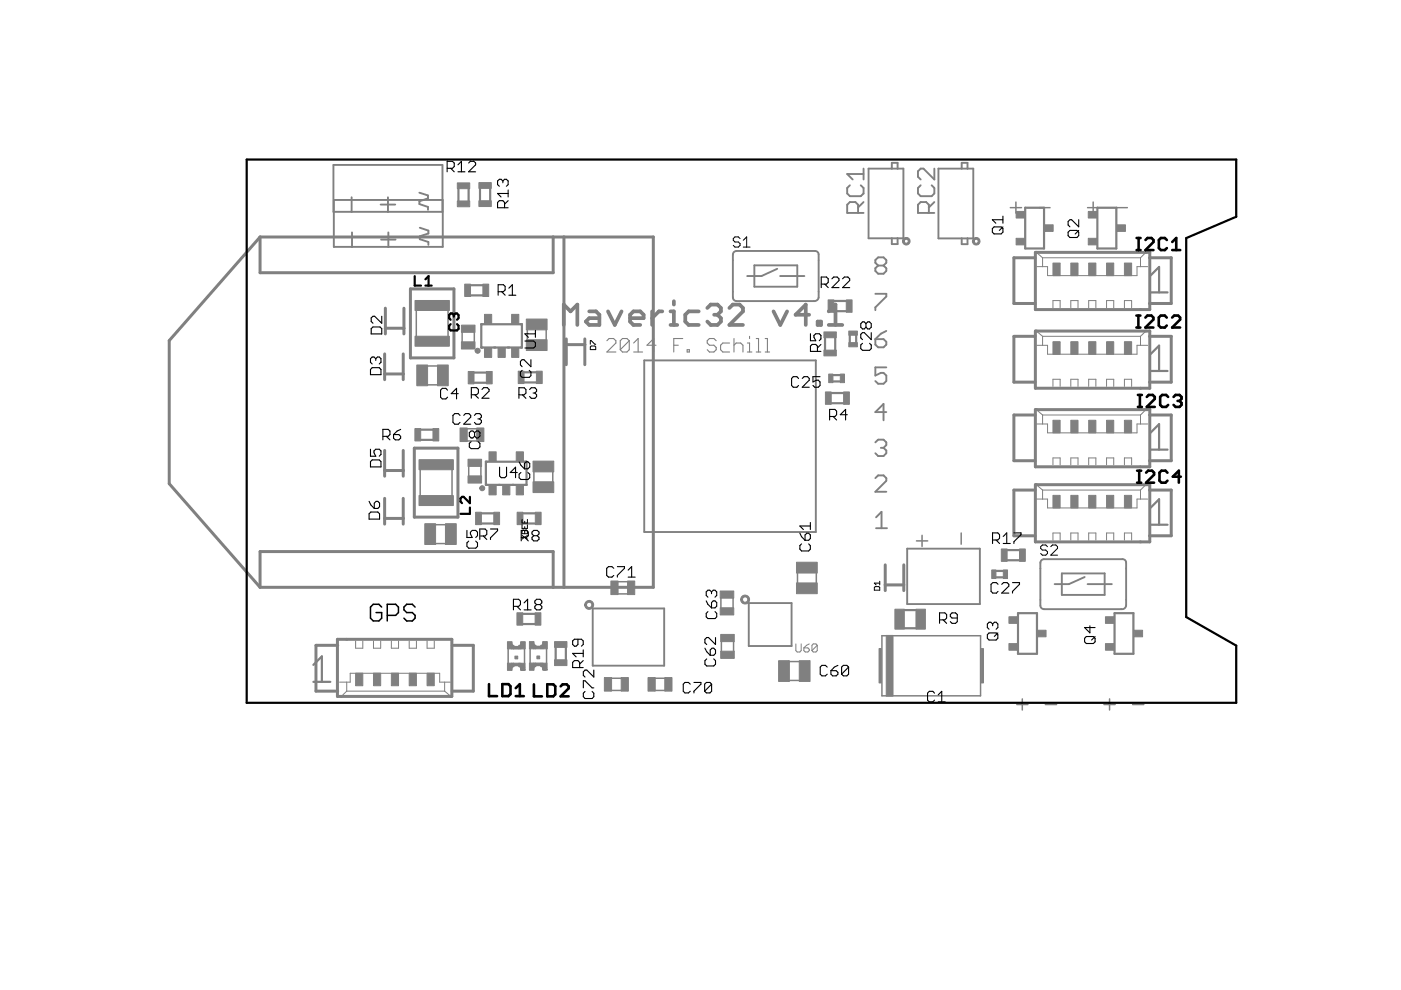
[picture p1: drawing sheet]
<svg xmlns="http://www.w3.org/2000/svg" width="297mm" height="210mm" viewBox="0 0 297 210" stroke-linecap="round" stroke-linejoin="round" font-family="sans-serif">
<g fill="none" stroke="#808080" stroke-width=".78">
<path d="M119.5 68.9v-4.3l1.5 1.4 1.4-1.4v4.3M124.9 66h1.5l.7 .7v2.2h-2.2l-.7-.7 .7-.7h2.2M128.9 66l1.4 2.9 1.5-2.9M133.6 67.5h2.9v-.8l-.8-.7h-1.4l-.7 .7v1.5l.7 .7h1.4M138.3 66v2.9M140.4 66h-.7l-1.4 1.5M142.2 66h.7v2.9M142.2 68.9h1.4M142.9 63.9v.7M148.1 66h-2.1l-.7 .7v1.5l.7 .7h2.1M150 65.3l.7-.7h1.4l.7 .7v.7l-.7 .7M151.4 66.7h.7"/>
<path d="M152.1 66.7l.7 .8v.7l-.7 .7h-1.4l-.7-.7M154.6 65.3l.8-.7h1.4l.7 .7v.7l-2.9 2.9h2.9M164 66l1.4 2.9 1.5-2.9M171.6 66.7h-2.9l2.1-2.1v4.3M173.4 68.2h.7v.7h-.7zM175.7 68.9h2.9M175.7 66l1.4-1.4v4.3"/>
</g>
<g fill="none" stroke="#808080" stroke-width=".23">
<path d="M128.7 72.2l.4-.4h1l.5 .4v.5l-1.9 1.9h1.9M133.4 72.2v1.9l-.5 .5h-.9l-.5-.5M133.4 72.2l-.5-.4h-.9l-.5 .4v1.9M133.4 72.2l-1.9 1.9M134.3 74.6h1.9M134.3 72.7l1-.9v2.8M139.1 73.2h-1.9l1.4-1.4v2.8M142.9 73.2h.9M144.8 71.8h-1.9v2.8M145.7 74.1h.5v.5h-.5zM151.8 72.2l-.4-.4h-1l-.5 .4v.5l.5 .5h1l.4 .5v.4l-.4 .5h-1l-.5-.5M154.7 72.7h-1.5l-.4 .5v.9l.4 .5h1.5"/>
<path d="M155.6 73.2l.5-.5h.9l.5 .5v1.4M155.6 71.8v2.8M158.5 74.6h.9M158.5 72.7h.4v1.9M158.9 71.3v.5M160.3 74.6h1M160.3 71.8h.5v2.8M162.2 74.6h1M162.2 71.8h.5v2.8"/>
</g>
<g fill="none" stroke="#808080" stroke-width=".4">
<path d="M70.7 35h23.1v9.9h-23.1zM180.2 39.3l-.6 .6v1.1l.6 .6h2.3l.6-.6v-1.1l-.6-.6M183.1 35.8v2.3M183.1 36.9h-3.5l1.2 1.2M184.1 35.8h7.4v14.7h-7.4zM189.1 35.8v-1.3h1.2v1.3M195.2 39.3l-.6 .6v1.1l.6 .6h2.3l.6-.6v-1.1l-.6-.6M198.1 35.8v2.3l-2.3-2.3h-.6l-.6 .5v1.2l.6 .6M199 35.8h7.4v14.7h-7.4zM203.9 35.8v-1.3h1.2v1.3M70.8 42.4h23.1v9.9h-23.1zM74.5 41.8v3.1"/>
<path d="M74.6 49.3v3M80.7 43.4h3.1M80.8 50.8h3.1M82.3 41.8v3.1M82.3 49.3v3M88.9 40.9l1.8 .5v.7l-1.8 .6v.6l1.8 .6v.6M89 48.3l1.8 .6v.6l-1.8 .6v.6l1.8 .6v.6M155.5 53.5l.6-.3h16.7l.5 .2 .3 .6-.1 9.3-.3 .4-.4 .1h-16.7l-.4-.1-.3-.6v-9.1zM159.9 56.3h9.1v4.5h-9.1zM164.8 57l-3.3 1.5h-3.1M165.4 58.5h5.1M181.9 45.1v-1.7l-.5-.6h-1.2l-.6 .6v1.7h3.5"/>
<path d="M183.1 42.8l-1.2 1.2M186.2 56.3l-.6-.6v-.6l.6-.5h1.1l.6 .5v.6l-.6 .6M186.2 56.3l-.6 .6v.5l.6 .6h1.1l.6-.6v-.5l-.6-.6M186.2 56.3h1.1M189.1 50.5v1.3h1.2v-1.3M196.9 45.1v-1.7l-.5-.6h-1.2l-.6 .6v1.7h3.5M198.1 42.8l-1.2 1.2M203.9 50.5v1.3h1.2v-1.3M136.6 76.4h36.4v36.4h-36.4zM185.6 62.3h2.3v.6l-2.3 2.3v.6M185.6 71.9h1.7l.6 .6v.6l-.6 .5h-1.1l-.6-.5zM187.9 77.9h-2.3v1.7l1.2-.5h.5l.6 .5v1.2l-.6 .6h-1.1l-.6-.6"/>
<path d="M187.9 70.2l-1.1 .6-1.2 1.1M185.6 93.8l.6-.6h1.1l.6 .6v.6l-.6 .6M186.8 95h.5M187.3 95l.6 .5v.6l-.6 .6h-1.1l-.6-.6M187.9 87.4h-2.3l1.7-1.8v3.5M185.6 101.4l.6-.6h1.1l.6 .6v.5l-2.3 2.4h2.3M185.7 109.7l1.2-1.2v3.5M185.7 112h2.4M192.3 116.3h15.5v11.8h-15.5zM220.7 118.9l.6-.3h16.7l.5 .1 .3 .6-.1 9.3-.3 .4-.4 .2h-16.7l-.4-.2-.3-.6v-9.1zM125.7 129h15.1v12.1h-15.1zM158.7 127.9h9.1v9.1h-9.1z"/>
<path d="M225.1 121.6h9.1v4.5h-9.1zM230 122.3l-3.4 1.5h-3M230.6 123.8h5.1"/>
</g>
<g fill="#808080" stroke="#808080" stroke-width=".21">
<path d="M191.5 50.6a.81 .81 0 0 1 1.3 .1 .81 .81 0 0 1-.4 1.2 .81 .81 0 0 1-1.1-.8h.4a.43 .43 0 0 1 .6-.3 .43 .43 0 0 1 .1 .7 .43 .43 0 0 1-.7-.2v-.2h-.4z" fill-rule="evenodd"/>
<path d="M206.4 50.6a.81 .81 0 0 1 1.2 .1 .81 .81 0 0 1-.4 1.2 .81 .81 0 0 1-1-.7h.4a.42 .42 0 0 1 .6-.4 .42 .42 0 0 1 .1 .7 .42 .42 0 0 1-.7-.2v-.1h-.4z" fill-rule="evenodd"/>
<path d="M101 73.9a.54 .54 0 0 1 .8 .3 .54 .54 0 0 1-.4 .7 .54 .54 0 0 1-.7-.5l.6-.2 .1 .3-.7-.1z" fill-rule="evenodd"/>
<path d="M157.2 126.5a.95 .95 0 0 1 1.6 0 .95 .95 0 0 1-.5 1.5 .95 .95 0 0 1-1.3-.9h.4a.56 .56 0 0 1 .8-.6 .56 .56 0 0 1 .2 1 .56 .56 0 0 1-.9-.2l-.1-.2h-.4z" fill-rule="evenodd"/>
<path d="M124.2 127.7a.96 .96 0 0 1 1.5 .1 .96 .96 0 0 1-.5 1.4 .96 .96 0 0 1-1.2-1h.4a.57 .57 0 0 1 .8-.4 .57 .57 0 0 1 .1 .9 .57 .57 0 0 1-.9-.3v-.2h-.4z" fill-rule="evenodd"/>
<path d="M101.9 103.1a.54 .54 0 0 1 .8 .2 .54 .54 0 0 1-.3 .8 .54 .54 0 0 1-.7-.6h.4l.1-.1 .2 .2-.7-.1z" fill-rule="evenodd"/>
<path d="M110.6 141.3a.47 .47 0 0 1 .7 .2 .47 .47 0 0 1-.4 .6 .47 .47 0 0 1-.5-.4h.3v-.2a.16 .16 0 0 1 .3 .1 .16 .16 0 0 1-.1 .2 .16 .16 0 0 1-.2-.1h-.3z" fill-rule="evenodd"/>
<path d="M115.2 141.3a.46 .46 0 0 1 .7 .2 .46 .46 0 0 1-.3 .6 .46 .46 0 0 1-.6-.5l.4-.1a.16 .16 0 0 1 .3 .1 .16 .16 0 0 1-.2 .2l-.5-.2z" fill-rule="evenodd"/>
</g>
<g fill="none" stroke="#808080" stroke-width=".32">
<path d="M214.2 44h2.4M215.4 42.8v2.4M220.3 44h2.3M230.6 44h2.3M231.8 42.8v2.4M236.6 44h2.4M88.3 65.3v6.5M90.5 77.6h2.3M95 65.3v6.5M98 70.4v2.2M100.6 70.4v2.2M111.8 69.8v2.4"/>
<path d="M115.8 69.8v2.3M89.1 99.1v6.4M90.6 81.6h2.2M95.8 99.1v6.4M99 93.5h2.1M99 90.9h2.1M99.4 98.8v2.2M102 98.8v2.2M113.2 100v2.3M117.2 100v2.2M92.2 111.3h2.3M92.3 115.3h2.2"/>
<path d="M194.3 114.7h2.4M195.5 113.5v2.4M203.8 113v2.4M107.7 137.5v3.2M108.4 136.3a1.07 1.07 0 0 0 1.1 .9 1.07 1.07 0 0 0 1-.9M111.2 137.6v4.3M112.4 137.5v3.2M113.1 136.3a1.07 1.07 0 0 0 1 .9 1.07 1.07 0 0 0 1.1-.9M115.9 137.6v4.3M131 125.9h2.1M131 123.3h2.1M152.8 126.7v2.2"/>
<path d="M153 136v2.2M155.4 126.7v2.2M155.5 136v2.2M169.1 121.5v2.2M173.1 121.4v2.3M187 134.8h20.9v12.7h-20.9zM108.4 141.9a1.07 1.07 0 0 1 1.1-.9 1.07 1.07 0 0 1 1 .9M113.1 141.9a1.07 1.07 0 0 1 1-.9 1.07 1.07 0 0 1 1.1 .9M129.6 146.4h2.2M129.6 143.8h2.2M138.8 146.4h2.2M138.8 143.8h2.2"/>
<path d="M167.3 144.3h2.3M167.3 140.3h2.2M215.6 149.4h2.3M216.7 148.2v2.3M221.6 149.4h2.4M234.1 149.4h2.3M235.2 148.2v2.3M240.1 149.4h2.4"/>
</g>
<g fill="#808080" stroke="#808080" stroke-width=".21">
<path d="M109.2 139.1h.6v.6h-.6z"/>
<path d="M113.8 139.1h.6v.6h-.6z"/>
<path d="M223.2 55.8h1.6v2.6h-1.6z"/>
<path d="M227 55.8h1.6v2.6h-1.6z"/>
<path d="M230.8 55.8h1.5v2.6h-1.5z"/>
<path d="M234.6 55.8h1.5v2.6h-1.5z"/>
<path d="M238.4 55.8h1.5v2.6h-1.5z"/>
<path d="M223.2 72.5h1.6v2.6h-1.6z"/>
<path d="M227 72.5h1.6v2.6h-1.6z"/>
<path d="M230.8 72.5h1.5v2.6h-1.5z"/>
<path d="M234.6 72.5h1.5v2.6h-1.5z"/>
<path d="M238.4 72.5h1.5v2.6h-1.5z"/>
<path d="M223.2 89.1h1.6v2.7h-1.6z"/>
<path d="M227 89.1h1.6v2.7h-1.6z"/>
<path d="M230.8 89.1h1.5v2.7h-1.5z"/>
<path d="M234.6 89.1h1.5v2.7h-1.5z"/>
<path d="M238.4 89.1h1.5v2.7h-1.5z"/>
<path d="M223.2 105h1.6v2.7h-1.6z"/>
<path d="M227 105h1.6v2.7h-1.6z"/>
<path d="M230.8 105h1.5v2.7h-1.5z"/>
<path d="M234.6 105h1.5v2.7h-1.5z"/>
<path d="M238.4 105h1.5v2.7h-1.5z"/>
<path d="M90.6 142.7h1.5v2.7h-1.5z"/>
<path d="M86.8 142.7h1.5v2.7h-1.5z"/>
<path d="M83 142.7h1.5v2.7h-1.5z"/>
<path d="M79.2 142.7h1.5v2.7h-1.5z"/>
<path d="M75.4 142.7h1.5v2.7h-1.5z"/>
<path d="M208 137.5h.5v7.3h-.5z"/>
<path d="M186.4 137.5h.4v7.3h-.4z"/>
<path d="M187.9 134.7h1.4v12.9h-1.4z"/>
<path d="M88.4 77.4h2.3v4.4h-2.3z"/>
<path d="M92.8 77.4h2.2v4.4h-2.2z"/>
<path d="M109.6 129.9h1.2v2.6h-1.2z"/>
<path d="M113.5 129.9h1.2v2.6h-1.2z"/>
<path d="M117.6 139.9h2.6v1.2h-2.6z"/>
<path d="M117.6 136h2.6v1.3h-2.6z"/>
<path d="M107.6 140.6h1v1.5h-1z"/>
<path d="M110 140.6h.5v.8h-.5z"/>
<path d="M108.5 140.6h.4v.8h-.4z"/>
<path d="M108.9 140.6h1.2v.6h-1.2z"/>
<path d="M107.6 136.1h1v1.5h-1z"/>
<path d="M110.4 136.1h1v1.5h-1z"/>
<path d="M108.5 136.8h.4v.8h-.4z"/>
<path d="M110 136.8h.5v.8h-.5z"/>
<path d="M108.9 137.1h1.2v.5h-1.2z"/>
<path d="M110.4 140.6h.9v.9h-.9z"/>
<path d="M110.4 141.9h1v.2h-1z"/>
<path d="M112.2 140.6h1v1.5h-1z"/>
<path d="M114.7 140.6h.4v.8h-.4z"/>
<path d="M113.1 140.6h.5v.8h-.5z"/>
<path d="M113.5 140.6h1.2v.5h-1.2z"/>
<path d="M112.2 136h1v1.6h-1z"/>
<path d="M115.1 136h.9v1.6h-.9z"/>
<path d="M113.1 136.8h.5v.8h-.5z"/>
<path d="M114.7 136.8h.4v.8h-.4z"/>
<path d="M113.5 137h1.2v.6h-1.2z"/>
<path d="M115.1 140.6h.9v.9h-.9z"/>
<path d="M115.1 141.9h.9v.2h-.9z"/>
<path d="M102.7 73.8h1.5v2h-1.5z"/>
<path d="M105.6 73.8h1.5v2h-1.5z"/>
<path d="M108.5 73.8h1.5v2h-1.5z"/>
<path d="M108.5 66.7h1.5v1.9h-1.5z"/>
<path d="M102.7 66.7h1.5v1.9h-1.5z"/>
<path d="M98.5 60.2h1.3v2.7h-1.3z"/>
<path d="M102.4 60.2h1.2v2.7h-1.2z"/>
<path d="M111.6 72h4.4v2.3h-4.4z"/>
<path d="M111.6 67.6h4.4v2.3h-4.4z"/>
<path d="M88 63.7h7.3v2.1h-7.3z"/>
<path d="M88 71.3h7.3v2.1h-7.3z"/>
<path d="M103.1 78.8h1.3v2.6h-1.3z"/>
<path d="M99.3 78.8h1.2v2.6h-1.2z"/>
<path d="M113.7 78.7h1.3v2.6h-1.3z"/>
<path d="M109.9 78.7h1.2v2.6h-1.2z"/>
<path d="M97.8 68.9h2.9v1.6h-2.9z"/>
<path d="M97.8 72.5h2.9v1.5h-2.9z"/>
<path d="M168.9 119.2h4.4v2.3h-4.4z"/>
<path d="M168.9 123.6h4.4v2.3h-4.4z"/>
<path d="M169.5 140.1h2.2v4.4h-2.2z"/>
<path d="M165.1 140.1h2.3v4.4h-2.3z"/>
<path d="M216.2 116.4h1.2v2.6h-1.2z"/>
<path d="M212.3 116.4h1.2v2.6h-1.2z"/>
<path d="M97 42.6h2.6v1.2h-2.6z"/>
<path d="M97 38.8h2.6v1.2h-2.6z"/>
<path d="M101.5 38.7h2.7v1.2h-2.7z"/>
<path d="M101.5 42.6h2.7v1.2h-2.7z"/>
<path d="M152.8 134.5h2.9v1.5h-2.9z"/>
<path d="M152.8 138.1h2.9v1.5h-2.9z"/>
<path d="M152.7 128.9h2.9v1.5h-2.9z"/>
<path d="M152.7 125.3h2.9v1.5h-2.9z"/>
<path d="M178.9 83.1h1.2v2.6h-1.2z"/>
<path d="M175 83.1h1.2v2.6h-1.2z"/>
<path d="M174.7 70.4h2.6v1.2h-2.6z"/>
<path d="M174.7 74.2h2.6v1.3h-2.6z"/>
<path d="M140.9 143.7h1.6v2.8h-1.6z"/>
<path d="M137.4 143.7h1.5v2.8h-1.5z"/>
<path d="M90.1 111h2.3v4.4h-2.3z"/>
<path d="M94.4 111h2.3v4.4h-2.3z"/>
<path d="M103.7 102.9h1.5v2h-1.5z"/>
<path d="M106.6 102.9h1.5v2h-1.5z"/>
<path d="M109.5 102.9h1.5v2h-1.5z"/>
<path d="M109.5 95.8h1.5v2h-1.5z"/>
<path d="M103.7 95.8h1.5v2h-1.5z"/>
<path d="M88 90.9h1.2v2.6h-1.2z"/>
<path d="M91.8 90.9h1.2v2.6h-1.2z"/>
<path d="M113 102.2h4.4v2.2h-4.4z"/>
<path d="M113 97.8h4.4v2.3h-4.4z"/>
<path d="M88.8 97.5h7.3v2.1h-7.3z"/>
<path d="M88.8 105.1h7.3v2.1h-7.3z"/>
<path d="M104.7 108.6h1.2v2.6h-1.2z"/>
<path d="M100.8 108.6h1.3v2.6h-1.3z"/>
<path d="M113.5 108.6h1.2v2.6h-1.2z"/>
<path d="M109.6 108.6h1.3v2.6h-1.3z"/>
<path d="M99.2 97.4h2.9v1.5h-2.9z"/>
<path d="M99.2 100.9h2.9v1.5h-2.9z"/>
<path d="M131.7 143.7h1.5v2.8h-1.5z"/>
<path d="M128.1 143.7h1.6v2.8h-1.6z"/>
<path d="M133.1 123.2h1.5v2.9h-1.5z"/>
<path d="M129.5 123.2h1.5v2.9h-1.5z"/>
<path d="M175.7 79.3h.9v1.8h-.9z"/>
<path d="M178.2 79.3h.8v1.8h-.8z"/>
<path d="M210.3 120.8h.9v1.9h-.9z"/>
<path d="M212.7 120.8h.9v1.9h-.9z"/>
<path d="M180 72.6h1.8v.9h-1.8z"/>
<path d="M180 70.2h1.8v.9h-1.8z"/>
<path d="M221.5 47.7h1.8v1.4h-1.8z"/>
<path d="M215.4 50.5h1.8v1.4h-1.8z"/>
<path d="M215.4 44.8h1.8v1.4h-1.8z"/>
<path d="M236.8 47.7h1.8v1.4h-1.8z"/>
<path d="M230.7 50.5h1.8v1.4h-1.8z"/>
<path d="M230.7 44.8h1.8v1.4h-1.8z"/>
<path d="M220 133.6h1.8v1.4h-1.8z"/>
<path d="M213.9 136.5h1.8v1.4h-1.8z"/>
<path d="M213.9 130.8h1.8v1.4h-1.8z"/>
<path d="M240.5 133.6h1.8v1.4h-1.8z"/>
<path d="M234.4 136.5h1.8v1.4h-1.8z"/>
<path d="M234.4 130.8h1.8v1.4h-1.8z"/>
<path d="M101.1 90.7h1.5v2.9h-1.5z"/>
<path d="M97.5 90.7h1.6v2.9h-1.6z"/>
<path d="M194.2 129.2h2v4.2h-2z"/>
<path d="M189.7 129.2h2v4.2h-2z"/>
<path d="M175.6 63.6h1.2v2.6h-1.2z"/>
<path d="M179.4 63.6h1.3v2.6h-1.3z"/>
</g>
<g fill="none" stroke="#808080" stroke-width=".47">
<path d="M101.8 39.9v2.6M103.9 39.9v2.6M97.2 40v2.6M99.4 40v2.6M217.4 44h4v8.7h-4zM232.7 44h4v8.7h-4zM243.9 58.4l1.8-1.8v5.4M99.8 60.5h2.6M99.8 62.6h2.6M100.5 79h2.6M102 68.7h8.7v5h-8.7zM111.1 78.9h2.6"/>
<path d="M174.9 71.6v2.6M176.6 79.5h1.5M176.8 63.8h2.6M176.8 66h2.6M177.1 71.6v2.6M180.2 71.1v1.5M181.5 71.1v1.5M243.9 75.1l1.8-1.8v5.4M243.9 62h3.6M243.9 78.7h3.6M89.2 91.1h2.6M89.2 93.3h2.6"/>
<path d="M100.5 81.2h2.6M103 97.9h8.6v4.9h-8.6zM111.1 81.1h2.6M176.2 85.5h2.7M176.2 83.3h2.7M176.6 80.9h1.5M243.9 91.7l1.8-1.8v5.4M243.9 95.3h3.6M102.1 111h2.6M102.1 108.8h2.6M110.9 111h2.6M110.9 108.8h2.6"/>
<path d="M213.5 118.8h2.6M213.5 116.6h2.6M243.9 107.7l1.8-1.8v5.4M243.9 111.3h3.6M110.8 130.2h2.7M110.8 132.3h2.7M117.8 137.3v2.6M120 137.3v2.6M191.7 129.3h2.5M191.7 133.2h2.5M211.2 121.1h1.5M211.2 122.4h1.5"/>
<path d="M215.8 130h4.1v8.6h-4.1zM236.3 130h4v8.6h-4zM66.4 141l1.8-1.8v5.4M66.4 144.6h3.6"/>
</g>
<g fill="none" stroke="#808080" stroke-width=".63">
<path d="M55.1 50.2v7.6h62.2v-7.6M55.1 50.2h83.4v74.3h-83.4M55.1 50.2l-19.2 22v30.4l19.2 21.9M119.6 50.2v74.3M219.5 54.7h-4.5v9.6h4.5M219.5 53.5h24.3v12.1h-24.3zM243.7 54.7h4.6v9.6h-4.6M81.6 75v5.5M81.6 79.3h3.9M81.7 65.3v5.5M81.7 69.6h3.9M85.5 75v5.5"/>
<path d="M85.6 65.3v5.5M87 61.3h9.2v14.6h-9.2zM120.1 71.9v5.4M120.1 73.1h3.9M124 71.9v5.4M219.5 71.3h-4.5v9.7h4.5M219.5 70.2h24.3v12.1h-24.3zM243.7 71.3h4.6v9.7h-4.6M81.6 95.5v5.5M81.6 99.8h3.9M85.5 95.5v5.5M87.8 95h9.3v14.6h-9.3z"/>
<path d="M219.5 88h-4.5v9.7h4.5M219.5 86.8h24.3v12.2h-24.3zM243.7 88h4.6v9.7h-4.6M81.6 105.7v5.4M81.6 109.9h3.9M85.5 105.7v5.4M187.7 119.8v5.4M191.6 119.8v5.4M219.5 103.9h-4.5v9.7h4.5M219.5 102.8h24.3v12.1h-24.3zM243.7 103.9h4.6v9.7h-4.6M55.1 124.5v-7.6h62.2v7.6"/>
<path d="M71.5 135.6h24.3v12.1h-24.3zM71.6 136.8h-4.6v9.7h4.6M95.9 136.8h4.5v9.7h-4.5M187.7 124h3.9"/>
</g>
<g fill="none" stroke="#808080" stroke-width=".21">
<path d="M219.7 53.5l1.3 1.2M219.8 56.5h2.3v1.9h19v-1.9h2.2M221 54.7v1.8M221 54.7h20.8M241.8 54.7v1.8M243 53.5l-1.2 1.2M219.5 63.7v1.6M219.7 70.2l1.3 1.1M219.8 73.2h2.3v1.9h19v-1.9h2.2M221 71.3v1.9M221 71.3h20.8M223.2 65.3v-1.6h1.6v1.6"/>
<path d="M227 65.3v-1.6h1.6v1.6M230.8 65.3v-1.6h1.5v1.6M234.6 65.3v-1.6h1.5v1.6M238.4 65.3v-1.6h1.5v1.6M241.8 71.3v1.9M243 70.2l-1.2 1.1M219.5 80.4v1.5M219.5 97.1v1.5M219.7 86.8l1.3 1.2M219.8 89.9h2.3v1.9h19v-1.9h2.2M221 88v1.9M221 88h20.8"/>
<path d="M223.2 81.9v-1.5h1.6v1.5M223.2 98.6v-1.5h1.6v1.5M227 81.9v-1.5h1.6v1.5M227 98.6v-1.5h1.6v1.5M230.8 81.9v-1.5h1.5v1.5M230.8 98.6v-1.5h1.5v1.5M234.6 81.9v-1.5h1.5v1.5M234.6 98.6v-1.5h1.5v1.5M238.4 81.9v-1.5h1.5v1.5M238.4 98.6v-1.5h1.5v1.5M241.8 88v1.9M243 86.8l-1.2 1.2"/>
<path d="M219.5 113v1.5M219.7 102.8l1.3 1.1M219.8 105.8h2.3v1.9h19v-1.9h2.2M221 103.9v1.9M221 103.9h20.8M223.2 114.5v-1.5h1.6v1.5M227 114.5v-1.5h1.6v1.5M230.8 114.5v-1.5h1.5v1.5M234.6 114.5v-1.5h1.5v1.5M238.4 114.5v-1.5h1.5v1.5M241.8 103.9v1.9M243 102.8l-1.2 1.1"/>
<path d="M75.4 135.9v1.5h1.5v-1.5M79.2 135.9v1.5h1.5v-1.5M83 135.9v1.5h1.5v-1.5M86.8 135.9v1.5h1.5v-1.5M90.6 135.9v1.5h1.5v-1.5M95.9 135.9v1.5M168.7 136.5v1.4l.3 .3h.6l.3-.3v-1.4M170.4 137.4h.9l.3 .3v.2l-.3 .3h-.6l-.3-.3zM171.6 136.5l-1.2 .9M173.3 136.8v1.1l-.3 .3h-.6l-.3-.3M173.3 136.8l-.3-.3h-.6l-.3 .3v1.1M173.3 136.8l-1.2 1.1"/>
<path d="M72 144.6h2.3v-1.9h18.9v1.9h2.3M73.5 146.5h20.8M73.5 144.6v1.9M73.5 146.5l-1.1 1.2M94.3 144.6v1.9M94.3 146.5l1.3 1.2"/>
</g>
<g fill="none" stroke="#000" stroke-width=".23">
<path d="M94.8 35.7h1.1l.4-.4v-.7l-.4-.4h-1.1v2.2M95.6 35.7l.7 .7M97.1 34.9l.7-.7v2.2M97.1 36.4h1.5M99.4 34.6l.3-.4h.8l.3 .4v.3l-1.4 1.5h1.4M106.6 38.4l-.4-.4h-.3l-.4 .4v.7l.4 .4M106.6 38.4l.4-.4h.4l.3 .4v.7l-.3 .4M106.6 38.4v.4M107 44v-1.1l-.4-.4h-.7l-.4 .4v1.1h2.2M107.7 42.5l-.7 .8M107.7 41h-2.2l.7 .8M107.7 40.3v1.5"/>
<path d="M176.4 59.1l.4-.4h.7l.4 .4v.4l-1.5 1.5h1.5M178.6 59.1l.4-.4h.8l.3 .4v.4l-1.5 1.5h1.5M210.4 48.5l.4-.4h1.5l.3 .4v.7l-.3 .4h-1.5l-.4-.4zM212.6 45.8v1.5M212.6 48.1l-.7 .8M212.6 46.6h-2.2l.7 .7M226.5 49.2l.3-.3h1.5l.4 .3v.8l-.4 .4h-1.5l-.3-.4zM228.7 46.6v1.5l-1.5-1.5h-.4l-.3 .4v.7l.3 .4M228.7 48.9l-.7 .7M78.7 69.7l.4-.4h1.5l.3 .4v1.1h-2.2zM78.9 78h1.5l.4 .3v1.1h-2.3v-1.1zM79.7 76.1l.3-.4h.4l.4 .4v.7l-.4 .4"/>
<path d="M79.7 76.1l-.4-.4h-.4l-.4 .4v.7l.4 .4M79.7 76.1v.3M80.9 67.1v1.4l-1.5-1.4h-.3l-.4 .3v.8l.4 .3M105.6 61.8h1.1l.4-.3v-.8l-.4-.3h-1.1v2.2M106.4 61.8l.7 .8M107.9 61.1l.7-.7v2.2M107.9 62.6h1.5M110.7 78.5l-.4 .4v.8l.4 .3h1.5l.4-.3v-.8l-.4-.4M111.3 72.3h1.9l.3 .4v.7l-.3 .4h-1.9M112.6 76.3v1.4l-1.5-1.4h-.4l-.4 .3v.8l.4 .3M113.5 70v1.5M113.5 70.8h-2.2l.7 .7"/>
<path d="M171.8 70.8v1.4h1.2l-.4-.7v-.4l.4-.3h.7l.4 .3v.8l-.4 .3M173.3 74.5v-1.1l-.3-.4h-.8l-.4 .4v1.1h2.3M173.9 79.9h-1.5v1.1l.7-.4h.4l.4 .4v.7l-.4 .4h-.8l-.3-.4M174.1 73l-.8 .8M174.1 60.2h1.1l.4-.3v-.8l-.4-.4h-1.1v2.3M174.9 60.2l.7 .8M182.9 72.8l-.4 .4v.7l.4 .4h1.5l.3-.4v-.7l-.3-.4M183.6 68.6l-.4-.4h-.3l-.4 .4v.8l.4 .3h.3l.4-.3M183.6 68.6l.4-.4h.4l.3 .4v.8l-.3 .3h-.4l-.4-.3M183.6 68.6v.8M184.7 70.5v1.5l-1.5-1.5h-.3l-.4 .4v.7l.4 .4M78.5 95.2v1.5h1.2l-.4-.7v-.4l.4-.4h.7l.4 .4v.8l-.4 .3"/>
<path d="M78.5 97.9l.4-.4h1.5l.4 .4v1.1h-2.3zM81.2 92.5h1.1l.4-.4v-.7l-.4-.4h-1.1v2.3M81.9 92.5l.8 .8M83.4 92.1h1.2l.3 .4v.4l-.3 .4h-.8l-.4-.4zM84.9 91l-.7 .4-.8 .7M94.9 82.7l-.4-.4h-.7l-.4 .4v1.5l.4 .4h.7l.4-.4M97.2 83.5h-1.5l1.1-1.2v2.3M97.5 88.1l-.3-.4h-.8l-.4 .4v1.5l.4 .3h.8l.3-.3M98.3 88.1l.4-.4h.7l.4 .4v.3l-1.5 1.5h1.5M99.9 93.6l-.4 .4v.8l.4 .3h1.5l.3-.3v-.8l-.3-.4M99.9 83.7h1.1l.4-.4v-.7l-.4-.4h-1.1v2.2M100.6 88.1l.3-.4h.8l.4 .4v.3l-.4 .4"/>
<path d="M100.6 91.7l-.4-.3h-.3l-.4 .3v.8l.4 .4h.3l.4-.4M100.6 91.7l.4-.3h.4l.3 .3v.8l-.3 .4h-.4l-.4-.4M100.6 91.7v.8M100.7 83.7l.7 .7M101.3 88.8h.4M101.7 88.8l.4 .4v.4l-.4 .3h-.8l-.3-.3M102.2 82.6l.4-.4h.7l.4 .4v.3l-1.5 1.5h1.5M105.9 99.1v1.8l.4 .4h.7l.4-.4v-1.8M110 83.7h1.1l.4-.4v-.7l-.4-.4h-1.1v2.3M110.1 97.9l.3 .8 .8 .7M110.8 83.7l.7 .8M111.2 98.3l.4-.4h.3l.4 .4v.7l-.4 .4h-.7z"/>
<path d="M112.3 82.6l.3-.4h.8l.4 .4v.4l-.4 .3M113 83.3h.4M113.4 83.3l.4 .4v.4l-.4 .4h-.8l-.3-.4M169.3 80.2l-.3-.3h-.8l-.4 .3v1.5l.4 .4h.8l.3-.4M170.1 80.2l.4-.3h.7l.4 .3v.4l-1.5 1.5h1.5M175.9 88.3h1.1l.4-.4v-.7l-.4-.4h-1.1v2.2M176.6 88.3l.8 .7M179.6 87.9h-1.4l1.1-1.1v2.2M78.3 106.3l.3 .7 .8 .8M78.6 108.6h1.5l.4 .3v1.2h-2.2v-1.2zM79.4 106.7l.3-.4h.4l.4 .4v.7l-.4 .4h-.7zM99 112.5v1.5h1.1l-.4-.8v-.4l.4-.3h.8l.3 .3v.8l-.3 .4"/>
<path d="M99.4 114.7l-.4 .4v.7l.4 .4h1.5l.3-.4v-.7l-.3-.4M101.7 113.6h1.1l.4-.3v-.8l-.4-.3h-1.1v2.2M102.5 113.6l.7 .8M104 112.2h1.5v.3l-1.5 1.5v.4M109.7 100.2h-1.5l1.1-1.1v2.2M110.4 100.2l-.3 .3v.8l.3 .4h1.5l.4-.4v-.8l-.4-.3M110.5 113.9h1.1l.4-.3v-.8l-.4-.3h-1.1v2.2M111.3 113.9l.7 .8M113.2 113.6l-.4-.4v-.4l.4-.3h.7l.4 .3v.4l-.4 .4M113.2 113.6l-.4 .3v.4l.4 .4h.7l.4-.4v-.4l-.4-.3M113.2 113.6h.7M169.6 113.1l.3 .7 .8 .8"/>
<path d="M169.9 115.3l-.3 .4v.7l.3 .4h1.5l.4-.4v-.7l-.4-.4M170.7 113.4l.4-.3h.3l.4 .3v.8l-.4 .4h-.7zM171.8 110.8v1.5M171.8 111.5h-2.2l.7 .8M210.4 114.5h1.2l.3-.4v-.7l-.3-.4h-1.2v2.2M211.2 114.5l.7 .7M212.7 113.7l.7-.7v2.2M212.7 115.2h1.5M215 113h1.5v.4l-1.5 1.5v.3M108.9 128.6h1.1l.3-.4v-.8l-.3-.3h-1.1v2.2M109.6 128.6l.7 .7M111.1 127.8l.8-.7v2.2"/>
<path d="M111.1 129.3h1.5M113.8 128.2l-.4-.4v-.4l.4-.3h.7l.4 .3v.4l-.4 .4M113.8 128.2l-.4 .4v.3l.4 .4h.7l.4-.4v-.3l-.4-.4M113.8 128.2h.7M122.5 135.5v1.1l-.3 .4h-.4l-.4-.4v-.7l.4-.4h1.5l.4 .4v.7l-.4 .4M123.7 138.5h-2.3l.8 .8M123.7 137.8v1.5M130.1 120.5l-.3-.4h-.8l-.4 .4v1.5l.4 .4h.8l.3-.4M130.9 120.1h1.5v.4l-1.5 1.5v.4M133.2 122.4h1.5M133.2 120.9l.7-.8v2.3M149.5 137.4l.3 .8 .8 .7"/>
<path d="M149.7 127.4l.4 .7 .8 .8M149.8 139.7l-.3 .4v.7l.3 .4h1.5l.4-.4v-.7l-.4-.4M150.1 129.7l-.4 .3v.8l.4 .3h1.5l.4-.3v-.8l-.4-.3M150.6 137.8l.4-.4h.3l.4 .4v.8l-.4 .3h-.7zM150.9 125.5l-.4-.4h-.4l-.4 .4v.7l.4 .4M150.9 125.5l.3-.4h.4l.4 .4v.7l-.4 .4M150.9 127.8l.3-.4h.4l.4 .4v.7l-.4 .4h-.7zM150.9 125.5v.4M151.7 135.2v1.5l-1.5-1.5h-.4l-.3 .4v.7l.3 .4M199.2 131.4h1.1l.4-.4v-.7l-.4-.4h-1.1v2.3M200 131.4l.7 .8M203 131h-1.2l-.3-.3v-.4l.3-.4h.8l.4 .4v1.5l-.4 .4h-.8l-.3-.4"/>
<path d="M209.7 134.2h1.5l.4 .4v.7l-.4 .4h-1.5l-.4-.4v-.7zM210.5 132.3l-.4-.4h-.4l-.4 .4v.8l.4 .3M210.5 132.3l.3-.4h.4l.4 .4v.8l-.4 .3M210.5 132.3v.4M211.6 134.2l-.8 .7M211.6 123.9l-.4-.4h-.7l-.4 .4v1.5l.4 .4h.7l.4-.4M212.4 123.9l.4-.4h.7l.4 .4v.4l-1.5 1.5h1.5M214.7 123.5h1.5v.4l-1.5 1.5v.4M230.3 135h1.5l.4 .3v.8l-.4 .3h-1.5l-.3-.3v-.8zM231.1 132.7v1.5l-1.1-1.1h2.2M232.2 135l-.8 .7M122.9 141.5v-1.1l-.4-.3h-.7l-.4 .3v1.1h2.3"/>
<path d="M123.7 140.1l-.8 .7M123.7 145.8v-1.5h.3l1.5 1.5h.4M124 146.6l-.3 .4v.7l.3 .4h1.5l.4-.4v-.7l-.4-.4M125.9 142.1v1.5l-1.5-1.5h-.4l-.3 .4v.7l.3 .4M146.3 145.1l-.3-.4h-.8l-.3 .4v1.5l.3 .3h.8l.3-.3M147.1 144.7h1.5v.4l-1.5 1.5v.3M150.9 145.1v1.5l-.4 .3h-.7l-.4-.3M150.9 145.1l-.4-.4h-.7l-.4 .4v1.5M150.9 145.1l-1.5 1.5M175.4 141.4l-.4-.3h-.7l-.4 .3v1.5l.4 .4h.7l.4-.4M176.2 142.2h1.1l.4 .4v.3l-.4 .4h-.8l-.3-.4zM177.7 141.1l-.8 .3-.7 .8"/>
<path d="M179.9 141.4l-.3-.3h-.8l-.4 .3v1.5M179.9 141.4v1.5l-.3 .4h-.8l-.4-.4M179.9 141.4l-1.5 1.5M198.1 147l-.3-.4h-.8l-.3 .4v1.4l.3 .4h.8l.3-.4M198.9 148.8h1.5M198.9 147.3l.8-.7v2.2"/>
</g>
<g fill="none" stroke="#000" stroke-width=".55">
<path d="M241 53h.8M241 50.5h.8M241.4 50.5v2.5M242.9 50.9l.4-.4h.8l.5 .4v.4l-1.7 1.7h1.7M247.4 50.9l-.4-.4h-.9l-.4 .4v1.7l.4 .4h.9l.4-.4M248.5 53h1.7M248.5 51.3l.9-.8v2.5M240.9 69.4h.9M240.9 66.9h.9M241.4 66.9v2.5M242.8 67.3l.5-.4h.8l.4 .4v.5l-1.7 1.6h1.7M247.4 67.3l-.4-.4h-.9l-.4 .4v1.7l.4 .4h.9l.4-.4"/>
<path d="M248.5 67.3l.4-.4h.9l.4 .4v.5l-1.7 1.6h1.7M241.1 99.8h.9M241.3 86.3h.8M241.3 83.7h.8M241.5 99.8v2.5M241.7 83.7v2.6M243.1 84.2l.5-.5h.8l.4 .5v.4l-1.7 1.7h1.7M247.7 84.2l-.5-.5h-.8l-.4 .5v1.7l.4 .4h.8l.5-.4M248.8 84.2l.4-.5h.9l.4 .5v.4l-.4 .4M249.7 85h.4M250.1 85l.4 .4v.5l-.4 .4h-.9l-.4-.4M241.1 102.3h.9"/>
<path d="M243 100.2l.4-.4h.9l.4 .4v.4l-1.7 1.7h1.7M247.5 100.2l-.4-.4h-.8l-.5 .4v1.7l.5 .4h.8l.4-.4M250.4 101.1h-1.7l1.2-1.3v2.5M103.7 145.1v2.5h1.7M106.5 145.1h1.3l.4 .4v1.7l-.4 .4h-1.3zM109.3 147.6h1.8M109.3 145.9l.9-.8v2.5M113.2 145.1v2.5h1.7M116 145.1h1.3l.4 .4v1.7l-.4 .4h-1.3zM118.9 145.5l.4-.4h.8l.5 .4v.4l-1.7 1.7h1.7"/>
</g>
<path d="M52.3 33.8h209.8v12.2l-10.6 4.5v80.3l10.6 6.1v12.1h-209.8zM87.9 58.5v2.1h1.4M90.2 59.2l.7-.7v2.1M90.2 60.6h1.3M95.5 68.7l-.3 .4v.6l.3 .4h1.4l.3-.4v-.6l-.3-.4M96.2 66.8l-.3-.3h-.4l-.3 .3v.7l.3 .3M96.2 66.8l.4-.3h.3l.3 .3v.7l-.3 .3M96.2 66.8v.3M99.6 107.6v1.3h-2M99.6 105.3v1.4l-1.3-1.4h-.3l-.4 .4v.6l.4 .4" fill="none" stroke="#000" stroke-width=".47"/>
<g fill="none" stroke="#000" stroke-width=".21">
<path d="M156.9 50.6l-.4-.4h-.7l-.3 .4v.3l.3 .4h.7l.4 .4v.3l-.4 .4h-.7l-.3-.4M157.6 52.4h1.4M157.6 50.9l.7-.7v2.2M125.2 73.6l.1-.2h.8l.2 .2v.5h-1.1zM125.2 73v-.8l1.1 .8M110.7 113.5l1.1 .8M110.7 112.6l.2-.2 .4 .2 .3-.2 .2 .2v.6h-1.1zM110.7 110.1v.8h1.1v-.8M110.7 111.3v.7h1.1v-.7M111.3 110.5v.4M111.3 111.7v.3M111.3 112.6v.6"/>
<path d="M111.8 113.5l-1.1 .8M222.1 115.9l-.4-.4h-.7l-.4 .4v.4l.4 .3h.7l.4 .4v.3l-.4 .4h-.7l-.4-.4M222.8 115.9l.3-.4h.8l.3 .4v.4l-1.4 1.4h1.4M185.4 124.6l.2-.2h.7l.2 .2v.5h-1.1zM186.5 123.2v.8M186.5 123.6h-1.1l.4 .4"/>
</g>
<path d="M80.9 128.7l-.6-.6h-1.2l-.6 .6v2.4l.6 .6h1.2l.6-.6v-1.2h-1.2M82.1 130.5h1.8l.6-.6v-1.2l-.6-.6h-1.8v3.6M88 128.7l-.6-.6h-1.2l-.6 .6v.6l.6 .6h1.2l.6 .6v.6l-.6 .6h-1.2l-.6-.6" fill="none" stroke="#000" stroke-width=".32"/>
</svg>
